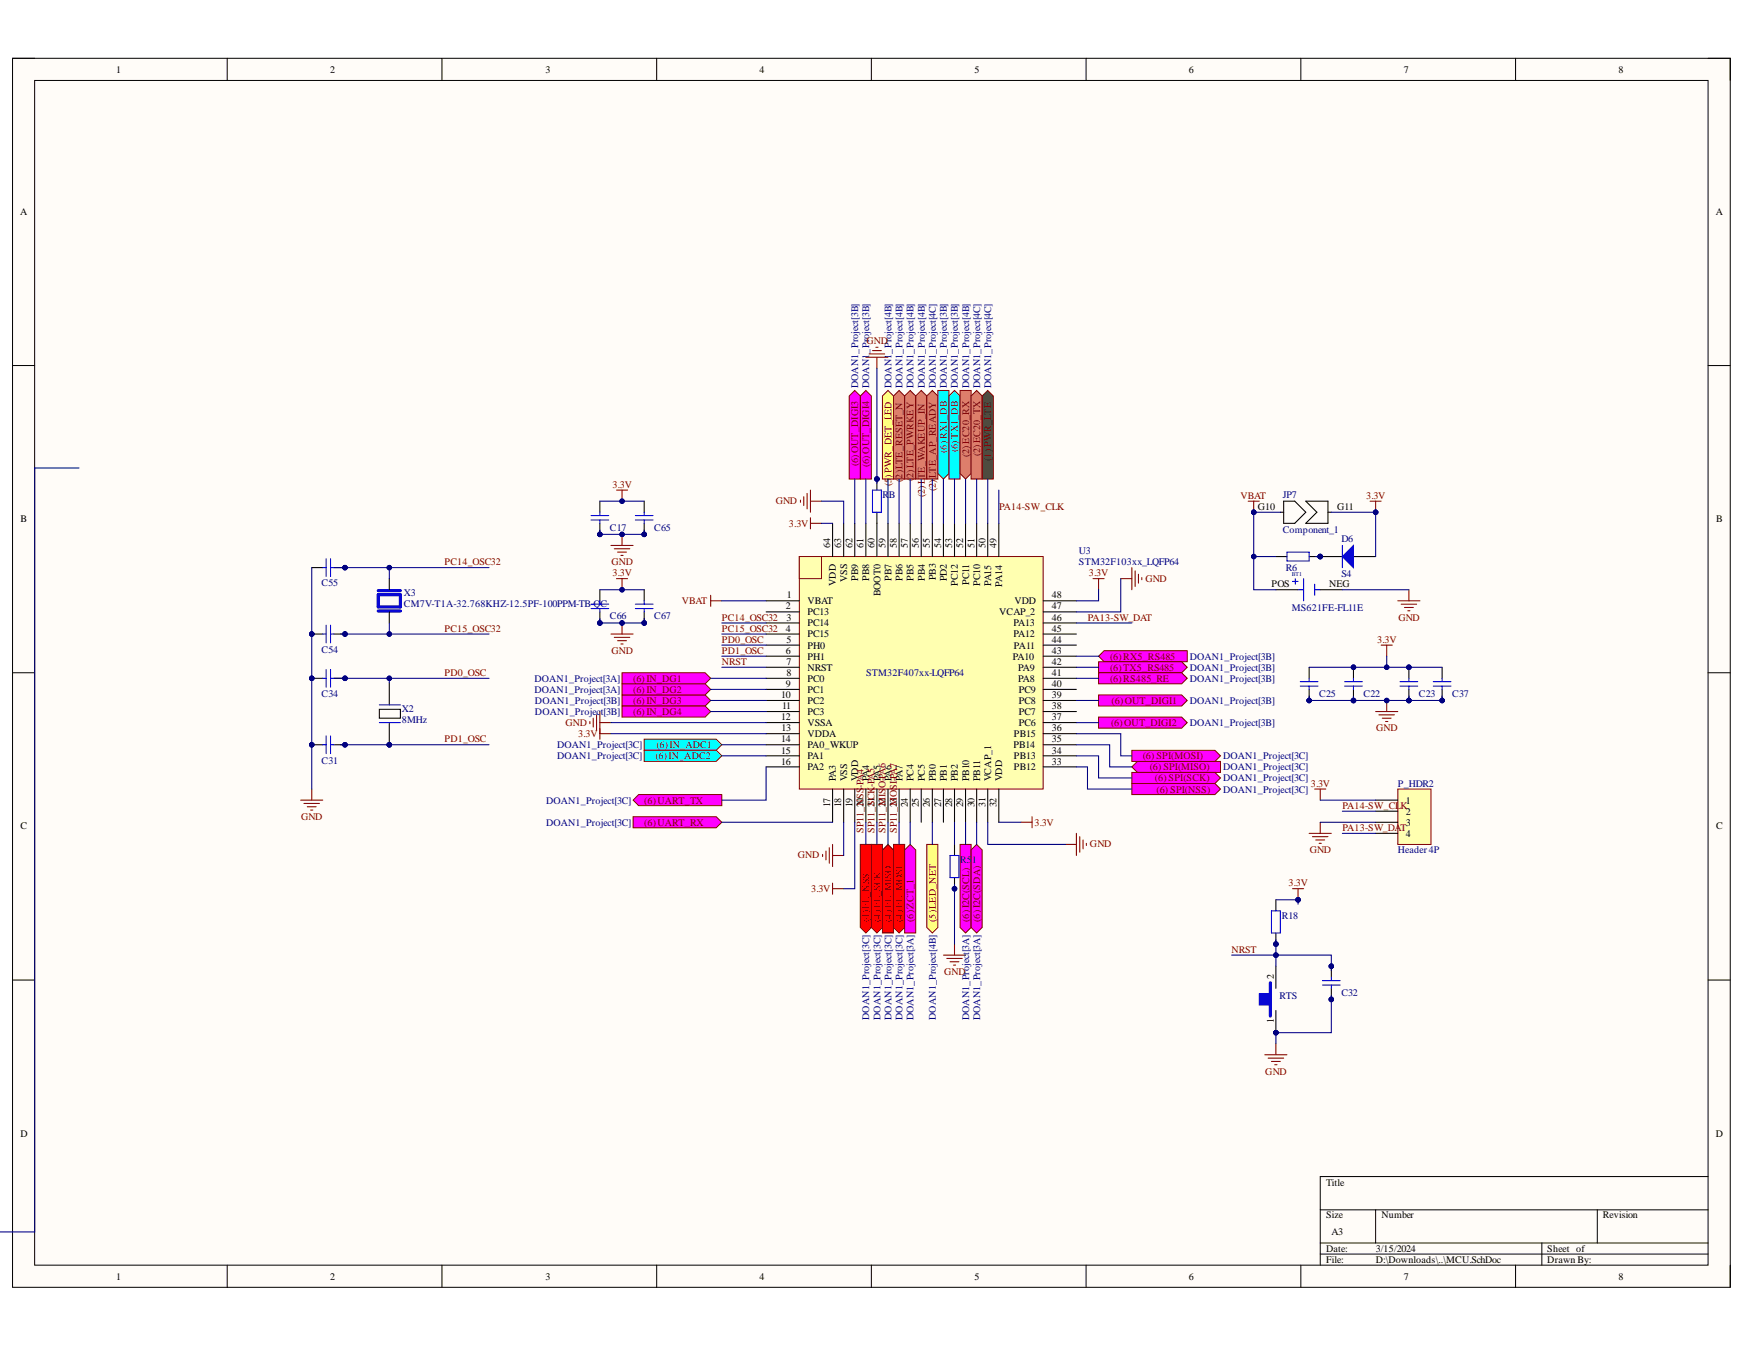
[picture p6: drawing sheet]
<svg xmlns="http://www.w3.org/2000/svg" width="279mm" height="216mm" viewBox="0 0 279 216" stroke-linecap="round" stroke-linejoin="round" font-family="sans-serif">
<defs><g id="words">
<g font-size="1.6">
<text x="18.6" y="11.7">1</text>
<text x="52.8" y="11.7">2</text>
<text x="87.3" y="11.7">3</text>
<text x="121.6" y="11.7">4</text>
<text x="156" y="11.7">5</text>
<text x="190.3" y="11.7">6</text>
<text x="224.8" y="11.7">7</text>
<text x="259.2" y="11.7">8</text>
<text x="3.2" y="34.5">A</text>
<text x="274.7" y="34.5">A</text>
<text x="3.3" y="83.7">B</text>
<text x="201.4" y="81.6">G10</text>
<text x="214.1" y="81.6">G11</text>
<text x="274.8" y="83.7">B</text>
<text x="132.9" y="87.7" transform="rotate(-90 132.9 87.7)">64</text>
<text x="134.7" y="87.7" transform="rotate(-90 134.7 87.7)">63</text>
<text x="136.5" y="87.7" transform="rotate(-90 136.5 87.7)">62</text>
<text x="138.2" y="87.7" transform="rotate(-90 138.2 87.7)">61</text>
<text x="140" y="87.7" transform="rotate(-90 140 87.7)">60</text>
<text x="141.8" y="87.7" transform="rotate(-90 141.8 87.7)">59</text>
<text x="143.6" y="87.7" transform="rotate(-90 143.6 87.7)">58</text>
<text x="145.4" y="87.7" transform="rotate(-90 145.4 87.7)">57</text>
<text x="147.1" y="87.7" transform="rotate(-90 147.1 87.7)">56</text>
<text x="148.9" y="87.7" transform="rotate(-90 148.9 87.7)">55</text>
<text x="150.7" y="87.7" transform="rotate(-90 150.7 87.7)">54</text>
<text x="152.5" y="87.7" transform="rotate(-90 152.5 87.7)">53</text>
<text x="154.2" y="87.7" transform="rotate(-90 154.2 87.7)">52</text>
<text x="156" y="87.7" transform="rotate(-90 156 87.7)">51</text>
<text x="157.8" y="87.7" transform="rotate(-90 157.8 87.7)">50</text>
<text x="159.6" y="87.7" transform="rotate(-90 159.6 87.7)">49</text>
<text x="126" y="95.8">1</text>
<text x="133.9" y="93.8" transform="rotate(-90 133.9 93.8)">VDD</text>
<text x="135.6" y="93.2" transform="rotate(-90 135.6 93.2)">VSS</text>
<text x="137.4" y="93" transform="rotate(-90 137.4 93)">PB9</text>
<text x="139.2" y="93" transform="rotate(-90 139.2 93)">PB8</text>
<text x="141" y="95.5" transform="rotate(-90 141 95.5)">BOOT0</text>
<text x="142.7" y="93" transform="rotate(-90 142.7 93)">PB7</text>
<text x="144.5" y="93" transform="rotate(-90 144.5 93)">PB6</text>
<text x="146.3" y="93" transform="rotate(-90 146.3 93)">PB5</text>
<text x="148.1" y="93" transform="rotate(-90 148.1 93)">PB4</text>
<text x="149.8" y="93" transform="rotate(-90 149.8 93)">PB3</text>
<text x="151.6" y="93.1" transform="rotate(-90 151.6 93.1)">PD2</text>
<text x="153.4" y="93.9" transform="rotate(-90 153.4 93.9)">PC12</text>
<text x="155.2" y="93.7" transform="rotate(-90 155.2 93.7)">PC11</text>
<text x="156.9" y="93.9" transform="rotate(-90 156.9 93.9)">PC10</text>
<text x="158.7" y="93.9" transform="rotate(-90 158.7 93.9)">PA15</text>
<text x="160.5" y="94" transform="rotate(-90 160.5 94)">PA14</text>
<text x="168.4" y="95.8">48</text>
<text x="203.6" y="94.1">POS</text>
<text x="212.8" y="94.1">NEG</text>
<text x="125.8" y="97.6">2</text>
<text x="125.8" y="101.2">4</text>
<text x="125.9" y="99.4">3</text>
<text x="129.3" y="96.8">VBAT</text>
<text x="129.3" y="98.5">PC13</text>
<text x="129.3" y="100.3">PC14</text>
<text x="160" y="98.5">VCAP_2</text>
<text x="162.3" y="100.3">PA13</text>
<text x="162.4" y="96.8">VDD</text>
<text x="168.4" y="101.2">45</text>
<text x="168.4" y="99.4">46</text>
<text x="168.4" y="97.6">47</text>
<text x="125.8" y="104.7">6</text>
<text x="125.9" y="102.9">5</text>
<text x="125.9" y="106.5">7</text>
<text x="129.3" y="103.9">PH0</text>
<text x="129.3" y="107.4">NRST</text>
<text x="129.3" y="102.1">PC15</text>
<text x="129.3" y="105.6">PH1</text>
<text x="162.2" y="105.6">PA10</text>
<text x="162.3" y="102.1">PA12</text>
<text x="162.3" y="103.9">PA11</text>
<text x="163" y="107.4">PA9</text>
<text x="168.4" y="106.5">42</text>
<text x="168.4" y="104.7">43</text>
<text x="168.4" y="102.9">44</text>
<text x="125.1" y="111.8">10</text>
<text x="125.2" y="113.6">11</text>
<text x="125.8" y="110">9</text>
<text x="125.9" y="108.3">8</text>
<text x="129.3" y="109.2">PC0</text>
<text x="129.3" y="111">PC1</text>
<text x="129.3" y="112.7">PC2</text>
<text x="163" y="109.2">PA8</text>
<text x="163.1" y="112.7">PC8</text>
<text x="163.1" y="111">PC9</text>
<text x="168.4" y="113.6">38</text>
<text x="168.4" y="111.8">39</text>
<text x="168.4" y="110">40</text>
<text x="168.4" y="108.3">41</text>
<text x="125.1" y="115.4">12</text>
<text x="125.1" y="118.9">14</text>
<text x="125.1" y="117.1">13</text>
<text x="129.3" y="116.3">VSSA</text>
<text x="129.3" y="118.1">VDDA</text>
<text x="129.3" y="119.8">PA0_WKUP</text>
<text x="129.3" y="114.5">PC3</text>
<text x="162.3" y="119.8">PB14</text>
<text x="162.3" y="118.1">PB15</text>
<text x="163.1" y="116.3">PC6</text>
<text x="163.1" y="114.5">PC7</text>
<text x="168.4" y="118.9">35</text>
<text x="168.4" y="117.1">36</text>
<text x="168.4" y="115.4">37</text>
<text x="125.1" y="120.7">15</text>
<text x="125.1" y="122.5">16</text>
<text x="129.3" y="121.6">PA1</text>
<text x="129.3" y="123.4">PA2</text>
<text x="133.9" y="125.2" transform="rotate(-90 133.9 125.2)">PA3</text>
<text x="135.6" y="125.2" transform="rotate(-90 135.6 125.2)">VSS</text>
<text x="137.4" y="125.2" transform="rotate(-90 137.4 125.2)">VDD</text>
<text x="139.2" y="125.2" transform="rotate(-90 139.2 125.2)">PA4</text>
<text x="141" y="125.2" transform="rotate(-90 141 125.2)">PA5</text>
<text x="142.7" y="125.2" transform="rotate(-90 142.7 125.2)">PA6</text>
<text x="144.5" y="125.2" transform="rotate(-90 144.5 125.2)">PA7</text>
<text x="146.3" y="125.2" transform="rotate(-90 146.3 125.2)">PC4</text>
<text x="148.1" y="125.2" transform="rotate(-90 148.1 125.2)">PC5</text>
<text x="149.8" y="125.2" transform="rotate(-90 149.8 125.2)">PB0</text>
<text x="151.6" y="125.2" transform="rotate(-90 151.6 125.2)">PB1</text>
<text x="153.4" y="125.2" transform="rotate(-90 153.4 125.2)">PB2</text>
<text x="155.2" y="125.2" transform="rotate(-90 155.2 125.2)">PB10</text>
<text x="156.9" y="125.2" transform="rotate(-90 156.9 125.2)">PB11</text>
<text x="158.7" y="125.2" transform="rotate(-90 158.7 125.2)">VCAP_1</text>
<text x="160.5" y="125.2" transform="rotate(-90 160.5 125.2)">VDD</text>
<text x="162.3" y="123.4">PB12</text>
<text x="162.3" y="121.6">PB13</text>
<text x="168.4" y="122.5">33</text>
<text x="168.4" y="120.7">34</text>
<text x="132.9" y="129.3" transform="rotate(-90 132.9 129.3)">17</text>
<text x="134.7" y="129.3" transform="rotate(-90 134.7 129.3)">18</text>
<text x="136.5" y="129.3" transform="rotate(-90 136.5 129.3)">19</text>
<text x="141.8" y="128.5" transform="rotate(-90 141.8 128.5)">2</text>
<text x="143.6" y="128.5" transform="rotate(-90 143.6 128.5)">3</text>
<text x="145.4" y="129.3" transform="rotate(-90 145.4 129.3)">24</text>
<text x="147.1" y="129.3" transform="rotate(-90 147.1 129.3)">25</text>
<text x="148.9" y="129.3" transform="rotate(-90 148.9 129.3)">26</text>
<text x="150.7" y="129.3" transform="rotate(-90 150.7 129.3)">27</text>
<text x="152.5" y="129.3" transform="rotate(-90 152.5 129.3)">28</text>
<text x="154.2" y="129.3" transform="rotate(-90 154.2 129.3)">29</text>
<text x="156" y="129.3" transform="rotate(-90 156 129.3)">30</text>
<text x="157.8" y="129.2" transform="rotate(-90 157.8 129.2)">31</text>
<text x="159.6" y="129.3" transform="rotate(-90 159.6 129.3)">32</text>
<text x="225.1" y="128.7">1</text>
<text x="225.1" y="130.5">2</text>
<text x="3.3" y="132.9">C</text>
<text x="225.1" y="132.3">3</text>
<text x="225.1" y="134">4</text>
<text x="274.8" y="132.9">C</text>
<text x="203.9" y="156.9" transform="rotate(-90 203.9 156.9)">2</text>
<text x="203.9" y="163.9" transform="rotate(-90 203.9 163.9)">1</text>
<text x="3.3" y="182.1">D</text>
<text x="274.7" y="182.1">D</text>
<text x="212.3" y="189.9">Title</text>
<text x="212.3" y="195.1">Size</text>
<text x="213.2" y="197.8">A3</text>
<text x="221.2" y="195.1">Number</text>
<text x="256.6" y="195.1">Revision</text>
<text x="212.3" y="200.5">Date:</text>
<text x="212.3" y="202.2">File:</text>
<text x="220.3" y="200.5">3/15/2024</text>
<text x="220.3" y="202.2">D:\Downloads\..\MCU.SchDoc</text>
<text x="247.7" y="200.5">Sheet of</text>
<text x="247.7" y="202.2">Drawn By:</text>
<text x="18.6" y="204.9">1</text>
<text x="52.8" y="204.9">2</text>
<text x="87.3" y="204.9">3</text>
<text x="121.6" y="204.9">4</text>
<text x="156" y="204.9">5</text>
<text x="190.3" y="204.9">6</text>
<text x="224.8" y="204.9">7</text>
<text x="259.2" y="204.9">8</text>
</g>
<g font-size="1.6" fill="#800000">
<text x="138.8" y="55.1">GND</text>
<text x="137.4" y="74.7" transform="rotate(-90 137.4 74.7)">(6)OUT_DIGI3</text>
<text x="139.2" y="74.8" transform="rotate(-90 139.2 74.8)">(6)OUT_DIGI4</text>
<text x="142.7" y="77.8" transform="rotate(-90 142.7 77.8)">(5)PWR_DET_LED</text>
<text x="144.5" y="77.2" transform="rotate(-90 144.5 77.2)">(2)LTE_RESET_N</text>
<text x="146.3" y="77.1" transform="rotate(-90 146.3 77.1)">(2) LTE_PWRKEY</text>
<text x="151.6" y="72.5" transform="rotate(-90 151.6 72.5)">(6) RX1_DB</text>
<text x="153.4" y="72.4" transform="rotate(-90 153.4 72.4)">(6) TX1_DB</text>
<text x="155.2" y="73.2" transform="rotate(-90 155.2 73.2)">(2)EC20_RX</text>
<text x="156.9" y="73.1" transform="rotate(-90 156.9 73.1)">(2)EC20_TX</text>
<text x="158.7" y="73.8" transform="rotate(-90 158.7 73.8)">(1) PWR_LTE</text>
<text x="98.1" y="78.1">3.3V</text>
<text x="124.2" y="80.8">GND</text>
<text x="148.1" y="79.6" transform="rotate(-90 148.1 79.6)">(2)LTE_WAKEUP_IN</text>
<text x="149.8" y="78.7" transform="rotate(-90 149.8 78.7)">(2) LTE_AP_READY</text>
<text x="160" y="81.6">PA14-SW_CLK</text>
<text x="198.6" y="79.9">VBAT</text>
<text x="218.7" y="79.9">3.3V</text>
<text x="126.3" y="84.3">3.3V</text>
<text x="71.2" y="90.5">PC14_OSC32</text>
<text x="97.9" y="90.5">GND</text>
<text x="98.1" y="92.3">3.3V</text>
<text x="174.4" y="92.3">3.3V</text>
<text x="183.4" y="93.2">GND</text>
<text x="71.2" y="101.2">PC15_OSC32</text>
<text x="109.2" y="96.8">VBAT</text>
<text x="115.6" y="101.2">PC15_OSC32</text>
<text x="115.6" y="99.4">PC14_OSC32</text>
<text x="174.2" y="99.4">PA13-SW_DAT</text>
<text x="223.9" y="99.4">GND</text>
<text x="97.9" y="104.7">GND</text>
<text x="115.6" y="106.5">NRST</text>
<text x="115.6" y="104.7">PD1_OSC</text>
<text x="115.6" y="102.9">PD0_OSC</text>
<text x="177.7" y="105.6">(6)RX5_RS485</text>
<text x="177.7" y="107.4">(6)TX5_RS485</text>
<text x="220.5" y="102.9">3.3V</text>
<text x="71.2" y="108.3">PD0_OSC</text>
<text x="101.4" y="112.7">(6)IN_DG3</text>
<text x="101.4" y="109.2">(6)IN_DG1</text>
<text x="101.4" y="111">(6)IN_DG2</text>
<text x="177.7" y="109.2">(6)RS485_RE</text>
<text x="178" y="112.7">(6)OUT_DIGI1</text>
<text x="71.2" y="118.9">PD1_OSC</text>
<text x="90.6" y="116.3">GND</text>
<text x="92.6" y="118.1">3.3V</text>
<text x="101.4" y="114.5">(6)IN_DG4</text>
<text x="105.1" y="119.8">(6)IN_ADC1</text>
<text x="177.9" y="116.3">(6)OUT_DIGI2</text>
<text x="220.4" y="117.1">GND</text>
<text x="104.9" y="121.6">(6)IN_ADC2</text>
<text x="183" y="121.6">(6) SPI(MOSI)</text>
<text x="184.1" y="123.4">(6) SPI(MISO)</text>
<text x="184.9" y="125.2">(6) SPI(SCK)</text>
<text x="48.2" y="131.3">GND</text>
<text x="103.2" y="128.7">(6)UART_TX</text>
<text x="138.2" y="126.2" transform="rotate(-90 138.2 126.2)">-PA4</text>
<text x="140" y="126" transform="rotate(-90 140 126)">-PA5</text>
<text x="141.8" y="126.3" transform="rotate(-90 141.8 126.3)">O-PA6</text>
<text x="185.2" y="126.9">(6) SPI(NSS)</text>
<text x="209.9" y="126">3.3V</text>
<text x="214.9" y="129.6">PA14-SW_CLK</text>
<text x="103.2" y="132.3">(6)UART_RX</text>
<text x="127.8" y="137.5">GND</text>
<text x="138.2" y="133.4" transform="rotate(-90 138.2 133.4)">SP11_2N0SS</text>
<text x="140" y="133.4" transform="rotate(-90 140 133.4)">SP11_2S1CK</text>
<text x="141.8" y="133.4" transform="rotate(-90 141.8 133.4)">SP11_2MIS</text>
<text x="143.6" y="133.4" transform="rotate(-90 143.6 133.4)">SP11_2MOSI-PA7</text>
<text x="165.6" y="132.3">3.3V</text>
<text x="174.5" y="135.7">GND</text>
<text x="209.7" y="136.7">GND</text>
<text x="214.9" y="133.1">PA13-SW_DAT</text>
<text x="129.9" y="142.8">3.3V</text>
<text x="206.3" y="142">3.3V</text>
<text x="139.2" y="147.6" transform="rotate(-90 139.2 147.6)">(4)FL_NSS</text>
<text x="141" y="147.6" transform="rotate(-90 141 147.6)">(4) FL_SCK</text>
<text x="142.7" y="147.6" transform="rotate(-90 142.7 147.6)">(4) FL_MISO</text>
<text x="144.5" y="147.6" transform="rotate(-90 144.5 147.6)">(4) FL_MOSI</text>
<text x="146.3" y="147.6" transform="rotate(-90 146.3 147.6)">(6)ZCT_1</text>
<text x="149.8" y="147.6" transform="rotate(-90 149.8 147.6)">(5)LED_NET</text>
<text x="155.2" y="147.6" transform="rotate(-90 155.2 147.6)">(6) I2C(SCL)</text>
<text x="156.9" y="147.6" transform="rotate(-90 156.9 147.6)">(6) I2C(SDA)</text>
<text x="197.2" y="152.6">NRST</text>
<text x="151.2" y="156.2">GND</text>
<text x="202.6" y="172.1">GND</text>
</g>
<g font-size="1.6" fill="#000080">
<text x="139.2" y="56.6" transform="rotate(-90 139.2 56.6)">_Project[3B]</text>
<text x="137.4" y="62.2" transform="rotate(-90 137.4 62.2)">DOAN1_Project[3B]</text>
<text x="139.2" y="62.2" transform="rotate(-90 139.2 62.2)">DOAN1</text>
<text x="142.7" y="62.2" transform="rotate(-90 142.7 62.2)">DOAN1_Project[4B]</text>
<text x="144.5" y="62.2" transform="rotate(-90 144.5 62.2)">DOAN1_Project[4B]</text>
<text x="146.3" y="62.2" transform="rotate(-90 146.3 62.2)">DOAN1_Project[4B]</text>
<text x="148.1" y="62.2" transform="rotate(-90 148.1 62.2)">DOAN1_Project[4B]</text>
<text x="149.8" y="62.2" transform="rotate(-90 149.8 62.2)">DOAN1_Project[4C]</text>
<text x="151.6" y="62.2" transform="rotate(-90 151.6 62.2)">DOAN1_Project[3B]</text>
<text x="153.4" y="62.2" transform="rotate(-90 153.4 62.2)">DOAN1_Project[3B]</text>
<text x="155.2" y="62.2" transform="rotate(-90 155.2 62.2)">DOAN1_Project[4B]</text>
<text x="156.9" y="62.2" transform="rotate(-90 156.9 62.2)">DOAN1_Project[4C]</text>
<text x="158.7" y="62.2" transform="rotate(-90 158.7 62.2)">DOAN1_Project[4C]</text>
<text x="141.3" y="79.7">R</text>
<text x="142.3" y="79.7">B</text>
<text x="205.4" y="79.7">JP7</text>
<text x="97.7" y="85">C17</text>
<text x="104.8" y="85">C65</text>
<text x="172.7" y="88.7">U3</text>
<text x="205.4" y="85.4">Component_1</text>
<text x="214.8" y="86.8">D6</text>
<text x="51.5" y="93.9">C55</text>
<text x="64.7" y="95.5">X3</text>
<text x="172.7" y="90.5">STM32F103xx_LQFP64</text>
<text x="205.9" y="91.4">R6</text>
<text x="214.8" y="92.5">S4</text>
<text x="64.7" y="97.3">CM7V-T1A-32.768KHZ-12.5PF-100PPM-TB-QC</text>
<text x="97.7" y="99.2">C66</text>
<text x="104.8" y="99.2">C67</text>
<text x="206.8" y="97.8">MS621FE-FL11E</text>
<text x="51.5" y="104.5">C54</text>
<text x="190.5" y="105.6">DOAN1_Project[3B]</text>
<text x="190.5" y="107.4">DOAN1_Project[3B]</text>
<text x="51.5" y="111.6">C34</text>
<text x="85.6" y="109.2">DOAN1_Project[3A]</text>
<text x="85.6" y="111">DOAN1_Project[3A]</text>
<text x="85.7" y="112.7">DOAN1_Project[3B]</text>
<text x="138.7" y="108.3">STM32F407xx-LQFP64</text>
<text x="190.5" y="112.7">DOAN1_Project[3B]</text>
<text x="190.5" y="109.2">DOAN1_Project[3B]</text>
<text x="211.2" y="111.6">C25</text>
<text x="218.3" y="111.6">C22</text>
<text x="227.2" y="111.6">C23</text>
<text x="232.5" y="111.6">C37</text>
<text x="64.3" y="114.1">X2</text>
<text x="64.3" y="115.9">8MHz</text>
<text x="85.7" y="114.5">DOAN1_Proje</text>
<text x="89.2" y="119.8">DOAN1_Project[3C]</text>
<text x="95.5" y="114.5">c</text>
<text x="96.2" y="114.5">t[3B]</text>
<text x="190.5" y="116.3">DOAN1_Project[3B]</text>
<text x="51.5" y="122.3">C31</text>
<text x="89.2" y="121.6">DOAN1_Project[3C]</text>
<text x="195.8" y="123.4">DOAN1_Project[3C]</text>
<text x="195.8" y="125.2">DOAN1_Project[3C]</text>
<text x="195.8" y="121.6">DOAN1_Project[3C]</text>
<text x="87.4" y="128.7">DOAN1_Project[3C]</text>
<text x="195.8" y="126.9">DOAN1_Project[3C]</text>
<text x="223.8" y="126">P_HDR2</text>
<text x="87.4" y="132.3">DOAN1_Project[3C]</text>
<text x="223.8" y="136.7">Header 4P</text>
<text x="153.7" y="138.3">R5</text>
<text x="155.6" y="138.3">1</text>
<text x="205.2" y="147.1">R18</text>
<text x="204.9" y="160.1">RTS</text>
<text x="214.8" y="159.6">C32</text>
<text x="139.2" y="163.4" transform="rotate(-90 139.2 163.4)">DOAN1_Project[3C]</text>
<text x="141" y="163.4" transform="rotate(-90 141 163.4)">DOAN1_Project[3C]</text>
<text x="142.7" y="163.4" transform="rotate(-90 142.7 163.4)">DOAN1_Project[3C]</text>
<text x="144.5" y="163.4" transform="rotate(-90 144.5 163.4)">DOAN1_Project[3C]</text>
<text x="146.3" y="163.4" transform="rotate(-90 146.3 163.4)">DOAN1_Project[3A]</text>
<text x="149.8" y="163.4" transform="rotate(-90 149.8 163.4)">DOAN1_Project[4B]</text>
<text x="155.2" y="163.4" transform="rotate(-90 155.2 163.4)">DOAN1_Project[3A]</text>
<text x="156.9" y="163.4" transform="rotate(-90 156.9 163.4)">DOAN1_Project[3A]</text>
</g>
<text font-size=".9" fill="#000080" x="206.8" y="92.3">BT1</text>
</g></defs>
<path d="M2 9.3h275v196.9h-275z" fill-rule="evenodd" fill="#fffcf8"/>
<path d="M2 9.3h275v196.9h-275z" fill="none" stroke="#000" stroke-width=".16"/>
<path d="M5.5 12.9h268v189.7h-268z" fill-rule="evenodd" fill="#fffcf8"/>
<g fill="none" stroke="#000" stroke-width=".16">
<path d="M2 9.3h3.5M5.5 12.9h268v189.7h-268zM36.4 9.3v3.6M70.8 9.3v3.6M105.1 9.3v3.6M139.5 9.3v3.6M173.9 9.3v3.6M208.3 9.3v3.6M242.7 9.3v3.6M273.5 9.3h3.5v3.6M2 58.5h3.5M273.5 58.6h3.5"/>
<path d="M2 107.8h3.5M273.5 107.8h3.5M2 157h3.5M273.5 157h3.5M211.4 193.8h62.1M211.4 199.1h62.1M220.3 193.8v5.3M246.9 199.1v3.5M255.8 193.8v5.3M273.5 188.4h-62.1v14.2M36.4 202.6v3.6M70.8 202.6v3.6"/>
<path d="M105.1 202.6v3.6M139.5 202.6v3.6M173.9 202.6v3.6M208.3 202.6v3.6M211.4 200.9h62.1M242.7 202.6v3.6M277 202.6v3.6"/>
</g>
<path d="M128 89.1h39v37.3h-39z" fill-rule="evenodd" fill="#ffffb0"/>
<path d="M128 89.1h39v37.3h-39z" fill="none" stroke="#800000" stroke-width=".16"/>
<g fill="none" stroke="#000" stroke-width=".17">
<path d="M122.7 96.2h5.3M122.7 98h5.3M122.7 99.8h5.3M133.3 83.8v5.3M135.1 83.8v5.3M136.9 83.8v5.3M138.6 83.8v5.3M140.4 83.8v5.3M142.2 83.8v5.3M144 83.8v5.3M145.7 83.8v5.3M147.5 83.8v5.3"/>
<path d="M149.3 83.8v5.3M151.1 83.8v5.3M152.8 83.8v5.3M154.6 83.8v5.3M156.4 83.8v5.3M158.2 83.8v5.3M159.9 83.8v5.3M167 96.2h5.3M167 98h5.3M167 99.8h5.3M122.7 103.3h5.3M122.7 106.9h5.3"/>
<path d="M122.7 108.6h5.3M122.7 115.7h5.3M122.7 117.5h5.3M122.7 119.3h5.3M122.7 101.5h5.3M122.7 105.1h5.3M122.7 110.4h5.3M122.7 112.2h5.3M122.7 114h5.3M167 103.3h5.3M167 106.9h5.3M167 108.6h5.3"/>
<path d="M167 115.7h5.3M167 117.5h5.3M167 119.3h5.3M167 101.5h5.3M167 105.1h5.3M167 110.4h5.3M167 112.2h5.3M167 114h5.3M122.7 121.1h5.3M122.7 122.8h5.3M133.3 126.4v5.3M135.1 126.4v5.3"/>
<path d="M136.9 126.4v5.3M138.6 126.4v5.3M140.4 126.4v5.3M142.2 126.4v5.3M144 126.4v5.3M145.7 126.4v5.3M147.5 126.4v5.3M149.3 126.4v5.3M151.1 126.4v5.3M152.8 126.4v5.3M154.6 126.4v5.3M156.4 126.4v5.3"/>
<path d="M158.2 126.4v5.3M159.9 126.4v5.3M167 121.1h5.3M167 122.8h5.3"/>
</g>
<path d="M128 89.1h3.5v3.6h-3.5z" fill-rule="evenodd" fill="#ffffb0"/>
<path d="M128 89.1h3.5v3.6h-3.5z" fill="none" stroke="#800000" stroke-width=".16"/>
<path d="M129.8 82.9v1.8M129.8 83.8h1.7" fill="none" stroke="#800000" stroke-width=".17"/>
<path d="M141.3 63.4l.9-.9 .9 .9v13.3h-1.8z" fill-rule="evenodd" fill="#ffff80"/>
<path d="M141.3 63.4l.9-.9 .9 .9v13.3h-1.8z" fill="none" stroke="#800000" stroke-width=".16"/>
<path d="M143.1 63.4l.9-.9 .8 .9v13.3h-1.7z" fill-rule="evenodd" fill="#dd7e6b"/>
<path d="M143.1 63.4l.9-.9 .8 .9v13.3h-1.7z" fill="none" stroke="#800000" stroke-width=".16"/>
<path d="M144.8 63.4l.9-.9 .9 .9v13.3h-1.8z" fill-rule="evenodd" fill="#dd7e6b"/>
<path d="M144.8 63.4l.9-.9 .9 .9v13.3h-1.8z" fill="none" stroke="#800000" stroke-width=".16"/>
<path d="M146.6 63.4l.9-.9 .9 .9v13.3h-1.8z" fill-rule="evenodd" fill="#dd7e6b"/>
<path d="M146.6 63.4l.9-.9 .9 .9v13.3h-1.8z" fill="none" stroke="#800000" stroke-width=".16"/>
<path d="M148.4 63.4l.9-.9 .9 .9v13.3h-1.8z" fill-rule="evenodd" fill="#dd7e6b"/>
<path d="M148.4 63.4l.9-.9 .9 .9v13.3h-1.8z" fill="none" stroke="#800000" stroke-width=".16"/>
<path d="M150.2 62.5h1.7v13.3l-.8 .9-.9-.9z" fill-rule="evenodd" fill="#0ff"/>
<path d="M150.2 62.5h1.7v13.3l-.8 .9-.9-.9z" fill="none" stroke="#800000" stroke-width=".16"/>
<path d="M151.9 63.4l.9-.9 .9 .9v13.3h-1.8z" fill-rule="evenodd" fill="#0ff"/>
<path d="M151.9 63.4l.9-.9 .9 .9v13.3h-1.8z" fill="none" stroke="#800000" stroke-width=".16"/>
<path d="M153.7 62.5h1.8v13.3l-.9 .9-.9-.9z" fill-rule="evenodd" fill="#dd7e6b"/>
<path d="M153.7 62.5h1.8v13.3l-.9 .9-.9-.9z" fill="none" stroke="#800000" stroke-width=".16"/>
<path d="M155.5 63.4l.9-.9 .9 .9v13.3h-1.8z" fill-rule="evenodd" fill="#dd7e6b"/>
<path d="M155.5 63.4l.9-.9 .9 .9v13.3h-1.8z" fill="none" stroke="#800000" stroke-width=".16"/>
<path d="M157.3 63.4l.9-.9 .8 .9v13.3h-1.7z" fill-rule="evenodd" fill="#38761d"/>
<path d="M157.3 63.4l.9-.9 .8 .9v13.3h-1.7z" fill="none" stroke="#800000" stroke-width=".16"/>
<path d="M175 92.7h1.8M175.9 92.7v1.8" fill="none" stroke="#800000" stroke-width=".17"/>
<path d="M175.9 105.1l.9-.9h13.3v1.8h-13.3z" fill-rule="evenodd" fill="#f0f"/>
<path d="M175.9 105.1l.9-.9h13.3v1.8h-13.3z" fill="none" stroke="#800000" stroke-width=".16"/>
<path d="M175.9 106h13.3l.9 .9-.9 .9h-13.3z" fill-rule="evenodd" fill="#f0f"/>
<path d="M175.9 106h13.3l.9 .9-.9 .9h-13.3z" fill="none" stroke="#800000" stroke-width=".16"/>
<path d="M163.5 131.7h1.7M165.2 130.8v1.8" fill="none" stroke="#800000" stroke-width=".17"/>
<path d="M137.7 135.2h1.8v13.3l-.9 .9-.9-.9z" fill-rule="evenodd" fill="#f00"/>
<path d="M137.7 135.2h1.8v13.3l-.9 .9-.9-.9z" fill="none" stroke="#800000" stroke-width=".16"/>
<path d="M139.5 135.2h1.8v13.3l-.9 .9-.9-.9z" fill-rule="evenodd" fill="#f00"/>
<path d="M139.5 135.2h1.8v13.3l-.9 .9-.9-.9z" fill="none" stroke="#800000" stroke-width=".16"/>
<path d="M141.3 136.1l.9-.9 .9 .9v13.3h-1.8z" fill-rule="evenodd" fill="#f00"/>
<path d="M141.3 136.1l.9-.9 .9 .9v13.3h-1.8z" fill="none" stroke="#800000" stroke-width=".16"/>
<path d="M143.1 135.2h1.7v13.3l-.8 .9-.9-.9z" fill-rule="evenodd" fill="#f00"/>
<path d="M143.1 135.2h1.7v13.3l-.8 .9-.9-.9z" fill="none" stroke="#800000" stroke-width=".16"/>
<path d="M148.4 135.2h1.8v13.3l-.9 .9-.9-.9z" fill-rule="evenodd" fill="#ffff80"/>
<path d="M148.4 135.2h1.8v13.3l-.9 .9-.9-.9z" fill="none" stroke="#800000" stroke-width=".16"/>
<path d="M113.8 95.3v1.8M113.8 96.2h1.8M199.8 80.3h1.8M200.7 80.3v1.7M96 116.6v1.8M96 117.5h1.8M133.3 141.5v1.7M133.3 142.3h1.8" fill="none" stroke="#800000" stroke-width=".17"/>
<circle cx="200.7" cy="82" r=".35" fill="#000080"/>
<circle cx="200.7" cy="82" r=".35" fill="none" stroke="#000080" stroke-width=".16"/>
<path d="M219.4 80.3h1.7M220.3 80.3v1.7" fill="none" stroke="#800000" stroke-width=".17"/>
<circle cx="220.3" cy="82" r=".36" fill="#000080"/>
<circle cx="220.3" cy="82" r=".36" fill="none" stroke="#000080" stroke-width=".16"/>
<path d="M98.7 78.5h1.8M99.6 78.5v1.8M221.1 103.3h1.8M222 103.3v1.8" fill="none" stroke="#800000" stroke-width=".17"/>
<circle cx="99.6" cy="80.3" r=".35" fill="#000080"/>
<circle cx="99.6" cy="80.3" r=".35" fill="none" stroke="#000080" stroke-width=".16"/>
<path d="M98.7 92.7h1.8M99.6 92.7v1.8" fill="none" stroke="#800000" stroke-width=".17"/>
<circle cx="99.6" cy="94.5" r=".35" fill="#000080"/>
<circle cx="99.6" cy="94.5" r=".35" fill="none" stroke="#000080" stroke-width=".16"/>
<circle cx="62.3" cy="119.3" r=".35" fill="#000080"/>
<circle cx="62.3" cy="119.3" r=".35" fill="none" stroke="#000080" stroke-width=".16"/>
<path d="M60.7 113.6h3.4v1.4h-3.4zM62.3 115.7v3.6" fill="none" stroke="#000" stroke-width=".17"/>
<circle cx="62.3" cy="119.3" r=".35" fill="#000080"/>
<circle cx="62.3" cy="119.3" r=".35" fill="none" stroke="#000080" stroke-width=".16"/>
<path d="M62.3 109.4v3.5" fill="none" stroke="#000" stroke-width=".17"/>
<path d="M60.7 115.7h3.4M60.7 112.9h3.4" fill="none" stroke="#00f" stroke-width=".17"/>
<path d="M223.8 126.4h5.3v8.8h-5.3z" fill-rule="evenodd" fill="#ffffb0"/>
<path d="M223.8 126.4h5.3v8.8h-5.3z" fill="none" stroke="#800000" stroke-width=".16"/>
<path d="M220.3 128.2h3.5M220.3 129.9h3.5M220.3 131.7h3.5M220.3 133.5h3.5" fill="none" stroke="#000" stroke-width=".17"/>
<path d="M207 142.3h1.7M207.8 142.3v1.8" fill="none" stroke="#800000" stroke-width=".17"/>
<circle cx="207.8" cy="144.1" r=".36" fill="#000080"/>
<circle cx="207.8" cy="144.1" r=".36" fill="none" stroke="#000080" stroke-width=".16"/>
<circle cx="211.4" cy="89.1" r=".35" fill="#000080"/>
<circle cx="211.4" cy="89.1" r=".35" fill="none" stroke="#000080" stroke-width=".16"/>
<path d="M211.4 89.1h3.5M216.7 89.1h3.6" fill="none" stroke="#000" stroke-width=".17"/>
<circle cx="211.4" cy="89.1" r=".35" fill="#000080"/>
<circle cx="211.4" cy="89.1" r=".35" fill="none" stroke="#000080" stroke-width=".16"/>
<path d="M214.9 89.1l1.8-1.7v3.5z" fill="#00f"/>
<path d="M214.9 89.1l1.8-1.7v3.5zM214.9 87.4v3.5" fill="none" stroke="#00f" stroke-width=".17"/>
<g fill="none" stroke="#800000" stroke-width=".17">
<path d="M128.7 79.6v1.4M129.2 79v2.5M129.8 78.5v3.5M97.8 87.4h3.6M98.4 87.9h2.4M98.9 88.4h1.4M99.4 89h.4M99.6 85.6v1.8M128.2 80.1v.3M129.8 80.3h1.7M170.6 135.2h1.7M172.3 133.5v3.5"/>
<path d="M172.9 134v2.5M173.4 134.5v1.5M173.9 135.1v.3M210.5 126.4h1.8M211.4 126.4v1.8"/>
</g>
<circle cx="99.6" cy="85.6" r=".36" fill="#000080"/>
<circle cx="99.6" cy="85.6" r=".36" fill="none" stroke="#000080" stroke-width=".16"/>
<path d="M99.6 99.8v1.7M97.8 101.5h3.6M98.4 102.1h2.4M98.9 102.6h1.4M99.4 103.1h.4" fill="none" stroke="#800000" stroke-width=".17"/>
<circle cx="99.6" cy="99.8" r=".36" fill="#000080"/>
<circle cx="99.6" cy="99.8" r=".36" fill="none" stroke="#000080" stroke-width=".16"/>
<g fill="none" stroke="#800000" stroke-width=".17">
<path d="M94.4 115.6v.3M95 115v1.4M95.5 114.5v2.5M96 114v3.5M96 115.7h1.8M220.3 114h3.5M220.8 114.5h2.5M221.3 115h1.4M221.9 115.6h.3M222 112.2v1.8M48.1 128.2h3.6M48.7 128.7h2.5"/>
<path d="M49.2 129.2h1.4M49.7 129.7h.4M49.9 126.4v1.8M131.7 136.8v.4M132.2 136.3v1.4M132.8 135.8v2.5M133.3 135.2v3.6M133.3 137h1.8"/>
</g>
<circle cx="222" cy="112.2" r=".35" fill="#000080"/>
<circle cx="222" cy="112.2" r=".35" fill="none" stroke="#000080" stroke-width=".16"/>
<g fill="none" stroke="#800000" stroke-width=".17">
<path d="M179.4 92.7h1.8M181.2 90.9v3.6M181.8 91.4v2.5M182.3 92v1.4M182.8 92.5v.4M223.8 96.2h3.6M224.3 96.8h2.5M224.9 97.3h1.4M225.4 97.8h.4M225.6 94.5v1.7M209.6 133.5h3.6M210.1 134h2.5"/>
<path d="M210.7 134.5h1.4M211.2 135.1h.4M211.4 131.7v1.8M151.1 153h3.5M151.6 153.5h2.5M152.1 154h1.4M152.7 154.6h.3M152.8 151.2v1.8M202.5 168.9h3.6M203.1 169.5h2.4M203.6 170h1.4M204.1 170.5h.4"/>
<path d="M204.3 167.2v1.7"/>
</g>
<path d="M62.3 92.7v1.8M62.3 98v1.8M204.3 94.5h3.5M205 82h.5M205.5 80.3h1.8l1.8 1.7-1.8 1.8h-1.8zM209.1 80.3h3.5v3.5h-3.5l1.8-1.8zM211.4 94.5h3.5M212.6 82h.6" fill="none" stroke="#000" stroke-width=".17"/>
<path d="M207 93.1h.8M207.4 92.7v.9M207.8 94.5h.9M208.7 92.7v3.5M210.5 93.6v1.7M210.5 94.5h.9" fill="none" stroke="#00f" stroke-width=".17"/>
<path d="M60.6 95.3h3.5v1.9h-3.5zM60.6 94.6h3.5M60.6 97.9h3.5" fill="none" stroke="#00f" stroke-width=".51"/>
<path d="M99.6 111.3h13.3l.9 .9-.9 .9h-13.3z" fill-rule="evenodd" fill="#f0f"/>
<path d="M99.6 111.3h13.3l.9 .9-.9 .9h-13.3z" fill="none" stroke="#800000" stroke-width=".16"/>
<path d="M99.6 107.8h13.3l.9 .8-.9 .9h-13.3z" fill-rule="evenodd" fill="#f0f"/>
<path d="M99.6 107.8h13.3l.9 .8-.9 .9h-13.3z" fill="none" stroke="#800000" stroke-width=".16"/>
<path d="M99.6 109.5h13.3l.9 .9-.9 .9h-13.3z" fill-rule="evenodd" fill="#f0f"/>
<path d="M99.6 109.5h13.3l.9 .9-.9 .9h-13.3z" fill="none" stroke="#800000" stroke-width=".16"/>
<path d="M99.6 113.1h13.3l.9 .9-.9 .9h-13.3z" fill-rule="evenodd" fill="#f0f"/>
<path d="M99.6 113.1h13.3l.9 .9-.9 .9h-13.3z" fill="none" stroke="#800000" stroke-width=".16"/>
<path d="M103.1 118.4h11.6l.9 .9-.9 .9h-11.6z" fill-rule="evenodd" fill="#0ff"/>
<path d="M103.1 118.4h11.6l.9 .9-.9 .9h-11.6z" fill="none" stroke="#800000" stroke-width=".16"/>
<path d="M103.1 120.2h11.6l.9 .9-.9 .8h-11.6z" fill-rule="evenodd" fill="#0ff"/>
<path d="M103.1 120.2h11.6l.9 .9-.9 .8h-11.6z" fill="none" stroke="#800000" stroke-width=".16"/>
<path d="M102.3 127.3h13.3v1.7h-13.3l-.9-.8z" fill-rule="evenodd" fill="#f0f"/>
<path d="M102.3 127.3h13.3v1.7h-13.3l-.9-.8z" fill="none" stroke="#800000" stroke-width=".16"/>
<path d="M101.4 130.8h13.3l.9 .9-.9 .9h-13.3z" fill-rule="evenodd" fill="#f0f"/>
<path d="M101.4 130.8h13.3l.9 .9-.9 .9h-13.3z" fill="none" stroke="#800000" stroke-width=".16"/>
<path d="M144.8 136.1l.9-.9 .9 .9v13.3h-1.8z" fill-rule="evenodd" fill="#f0f"/>
<path d="M144.8 136.1l.9-.9 .9 .9v13.3h-1.8z" fill="none" stroke="#800000" stroke-width=".16"/>
<path d="M175.9 114.9h13.3l.9 .8-.9 .9h-13.3z" fill-rule="evenodd" fill="#f0f"/>
<path d="M175.9 114.9h13.3l.9 .8-.9 .9h-13.3z" fill="none" stroke="#800000" stroke-width=".16"/>
<path d="M175.9 111.3h13.3l.9 .9-.9 .9h-13.3z" fill-rule="evenodd" fill="#f0f"/>
<path d="M175.9 111.3h13.3l.9 .9-.9 .9h-13.3z" fill="none" stroke="#800000" stroke-width=".16"/>
<path d="M181.2 122.8l.9-.8h13.3v1.7h-13.3z" fill-rule="evenodd" fill="#f0f"/>
<path d="M181.2 122.8l.9-.8h13.3v1.7h-13.3z" fill="none" stroke="#800000" stroke-width=".16"/>
<path d="M181.2 123.7h13.3l.9 .9-.9 .9h-13.3z" fill-rule="evenodd" fill="#f0f"/>
<path d="M181.2 123.7h13.3l.9 .9-.9 .9h-13.3z" fill="none" stroke="#800000" stroke-width=".16"/>
<path d="M181.2 125.5h13.3l.9 .9-.9 .9h-13.3z" fill-rule="evenodd" fill="#f0f"/>
<path d="M181.2 125.5h13.3l.9 .9-.9 .9h-13.3z" fill="none" stroke="#800000" stroke-width=".16"/>
<path d="M137.7 63.4l.9-.9 .9 .9v13.3h-1.8z" fill-rule="evenodd" fill="#f0f"/>
<path d="M137.7 63.4l.9-.9 .9 .9v13.3h-1.8z" fill="none" stroke="#800000" stroke-width=".16"/>
<path d="M136 63.4l.9-.9 .8 .9v13.3h-1.7z" fill-rule="evenodd" fill="#f0f"/>
<path d="M136 63.4l.9-.9 .8 .9v13.3h-1.7z" fill="none" stroke="#800000" stroke-width=".16"/>
<path d="M153.7 135.2h1.8v13.3l-.9 .9-.9-.9z" fill-rule="evenodd" fill="#f0f"/>
<path d="M153.7 135.2h1.8v13.3l-.9 .9-.9-.9z" fill="none" stroke="#800000" stroke-width=".16"/>
<path d="M155.5 136.1l.9-.9 .9 .9v12.4l-.9 .9-.9-.9z" fill-rule="evenodd" fill="#f0f"/>
<path d="M155.5 136.1l.9-.9 .9 .9v12.4l-.9 .9-.9-.9z" fill="none" stroke="#800000" stroke-width=".16"/>
<path d="M138.6 57.2h3.6M139.2 56.7h2.4M139.7 56.2h1.4M140.2 55.6h.4M140.4 57.2v1.8" fill="none" stroke="#800000" stroke-width=".17"/>
<path d="M175.9 107.8h13.3l.9 .8-.9 .9h-13.3z" fill-rule="evenodd" fill="#f0f"/>
<path d="M175.9 107.8h13.3l.9 .8-.9 .9h-13.3z" fill="none" stroke="#800000" stroke-width=".16"/>
<path d="M181.2 120.2h13.3l.9 .9-.9 .9h-13.3z" fill-rule="evenodd" fill="#f0f"/>
<path d="M181.2 120.2h13.3l.9 .9-.9 .9h-13.3z" fill="none" stroke="#800000" stroke-width=".16"/>
<circle cx="140.4" cy="76.7" r=".36" fill="#000080"/>
<circle cx="140.4" cy="76.7" r=".36" fill="none" stroke="#000080" stroke-width=".16"/>
<path d="M140.4 76.7v1.8M140.4 82v1.8" fill="none" stroke="#000" stroke-width=".17"/>
<circle cx="140.4" cy="76.7" r=".36" fill="#000080"/>
<circle cx="140.4" cy="76.7" r=".36" fill="none" stroke="#000080" stroke-width=".16"/>
<path d="M139.7 78.5h1.4v3.5h-1.4z" fill="none" stroke="#00f" stroke-width=".17"/>
<circle cx="55.2" cy="90.9" r=".35" fill="#000080"/>
<circle cx="55.2" cy="90.9" r=".35" fill="none" stroke="#000080" stroke-width=".16"/>
<path d="M49.9 90.9h1.8M53.5 90.9h1.7" fill="none" stroke="#000" stroke-width=".17"/>
<circle cx="55.2" cy="90.9" r=".35" fill="#000080"/>
<circle cx="55.2" cy="90.9" r=".35" fill="none" stroke="#000080" stroke-width=".16"/>
<path d="M51.7 90.9h.5M52.2 89.5v2.8M52.9 89.5v2.8M52.9 90.9h.6" fill="none" stroke="#00f" stroke-width=".17"/>
<circle cx="49.9" cy="101.5" r=".36" fill="#000080"/>
<circle cx="49.9" cy="101.5" r=".36" fill="none" stroke="#000080" stroke-width=".16"/>
<circle cx="55.2" cy="101.5" r=".35" fill="#000080"/>
<circle cx="55.2" cy="101.5" r=".35" fill="none" stroke="#000080" stroke-width=".16"/>
<path d="M49.9 101.5h1.8" fill="none" stroke="#000" stroke-width=".17"/>
<circle cx="49.9" cy="101.5" r=".36" fill="#000080"/>
<circle cx="49.9" cy="101.5" r=".36" fill="none" stroke="#000080" stroke-width=".16"/>
<path d="M53.5 101.5h1.7" fill="none" stroke="#000" stroke-width=".17"/>
<circle cx="55.2" cy="101.5" r=".35" fill="#000080"/>
<circle cx="55.2" cy="101.5" r=".35" fill="none" stroke="#000080" stroke-width=".16"/>
<path d="M51.7 101.5h.5M52.2 100.1v2.9M52.9 100.1v2.9M52.9 101.5h.6" fill="none" stroke="#00f" stroke-width=".17"/>
<circle cx="49.9" cy="108.6" r=".36" fill="#000080"/>
<circle cx="49.9" cy="108.6" r=".36" fill="none" stroke="#000080" stroke-width=".16"/>
<circle cx="55.2" cy="108.6" r=".36" fill="#000080"/>
<circle cx="55.2" cy="108.6" r=".36" fill="none" stroke="#000080" stroke-width=".16"/>
<path d="M49.9 108.6h1.8" fill="none" stroke="#000" stroke-width=".17"/>
<circle cx="49.9" cy="108.6" r=".36" fill="#000080"/>
<circle cx="49.9" cy="108.6" r=".36" fill="none" stroke="#000080" stroke-width=".16"/>
<path d="M53.5 108.6h1.7" fill="none" stroke="#000" stroke-width=".17"/>
<circle cx="55.2" cy="108.6" r=".36" fill="#000080"/>
<circle cx="55.2" cy="108.6" r=".36" fill="none" stroke="#000080" stroke-width=".16"/>
<path d="M51.7 108.6h.5M52.2 107.2v2.9M52.9 107.2v2.9M52.9 108.6h.6" fill="none" stroke="#00f" stroke-width=".17"/>
<circle cx="49.9" cy="119.3" r=".36" fill="#000080"/>
<circle cx="49.9" cy="119.3" r=".36" fill="none" stroke="#000080" stroke-width=".16"/>
<circle cx="55.2" cy="119.3" r=".35" fill="#000080"/>
<circle cx="55.2" cy="119.3" r=".35" fill="none" stroke="#000080" stroke-width=".16"/>
<path d="M49.9 119.3h1.8" fill="none" stroke="#000" stroke-width=".17"/>
<circle cx="49.9" cy="119.3" r=".36" fill="#000080"/>
<circle cx="49.9" cy="119.3" r=".36" fill="none" stroke="#000080" stroke-width=".16"/>
<path d="M53.5 119.3h1.7" fill="none" stroke="#000" stroke-width=".17"/>
<circle cx="55.2" cy="119.3" r=".35" fill="#000080"/>
<circle cx="55.2" cy="119.3" r=".35" fill="none" stroke="#000080" stroke-width=".16"/>
<path d="M51.7 119.3h.5M52.2 117.9v2.8M52.9 117.9v2.8M52.9 119.3h.6" fill="none" stroke="#00f" stroke-width=".17"/>
<circle cx="96" cy="85.6" r=".36" fill="#000080"/>
<circle cx="96" cy="85.6" r=".36" fill="none" stroke="#000080" stroke-width=".16"/>
<path d="M96 83.8v1.8" fill="none" stroke="#000" stroke-width=".17"/>
<circle cx="96" cy="85.6" r=".36" fill="#000080"/>
<circle cx="96" cy="85.6" r=".36" fill="none" stroke="#000080" stroke-width=".16"/>
<path d="M96 80.3v1.7" fill="none" stroke="#000" stroke-width=".17"/>
<path d="M94.6 82.6h2.9M94.6 83.3h2.9M96 82v.6M96 83.3v.5" fill="none" stroke="#00f" stroke-width=".17"/>
<circle cx="103.1" cy="85.6" r=".36" fill="#000080"/>
<circle cx="103.1" cy="85.6" r=".36" fill="none" stroke="#000080" stroke-width=".16"/>
<path d="M103.1 83.8v1.8" fill="none" stroke="#000" stroke-width=".17"/>
<circle cx="103.1" cy="85.6" r=".36" fill="#000080"/>
<circle cx="103.1" cy="85.6" r=".36" fill="none" stroke="#000080" stroke-width=".16"/>
<path d="M103.1 80.3v1.7" fill="none" stroke="#000" stroke-width=".17"/>
<path d="M101.7 82.6h2.9M101.7 83.3h2.9M103.1 82v.6M103.1 83.3v.5" fill="none" stroke="#00f" stroke-width=".17"/>
<circle cx="96" cy="99.8" r=".36" fill="#000080"/>
<circle cx="96" cy="99.8" r=".36" fill="none" stroke="#000080" stroke-width=".16"/>
<path d="M96 98v1.8" fill="none" stroke="#000" stroke-width=".17"/>
<circle cx="96" cy="99.8" r=".36" fill="#000080"/>
<circle cx="96" cy="99.8" r=".36" fill="none" stroke="#000080" stroke-width=".16"/>
<path d="M96 94.5v1.7" fill="none" stroke="#000" stroke-width=".17"/>
<path d="M94.6 96.8h2.9M94.6 97.5h2.9M96 96.2v.6M96 97.5v.5" fill="none" stroke="#00f" stroke-width=".17"/>
<circle cx="103.1" cy="99.8" r=".36" fill="#000080"/>
<circle cx="103.1" cy="99.8" r=".36" fill="none" stroke="#000080" stroke-width=".16"/>
<path d="M103.1 98v1.8" fill="none" stroke="#000" stroke-width=".17"/>
<circle cx="103.1" cy="99.8" r=".36" fill="#000080"/>
<circle cx="103.1" cy="99.8" r=".36" fill="none" stroke="#000080" stroke-width=".16"/>
<path d="M103.1 94.5v1.7" fill="none" stroke="#000" stroke-width=".17"/>
<path d="M101.7 96.8h2.9M101.7 97.5h2.9M103.1 96.2v.6M103.1 97.5v.5" fill="none" stroke="#00f" stroke-width=".17"/>
<circle cx="211.4" cy="89.1" r=".35" fill="#000080"/>
<circle cx="211.4" cy="89.1" r=".35" fill="none" stroke="#000080" stroke-width=".16"/>
<path d="M209.6 89.1h1.8" fill="none" stroke="#000" stroke-width=".17"/>
<circle cx="211.4" cy="89.1" r=".35" fill="#000080"/>
<circle cx="211.4" cy="89.1" r=".35" fill="none" stroke="#000080" stroke-width=".16"/>
<path d="M204.3 89.1h1.8" fill="none" stroke="#000" stroke-width=".17"/>
<path d="M206.1 88.4h3.5v1.4h-3.5z" fill="none" stroke="#00f" stroke-width=".17"/>
<circle cx="204.3" cy="151.2" r=".35" fill="#000080"/>
<circle cx="204.3" cy="151.2" r=".35" fill="none" stroke="#000080" stroke-width=".16"/>
<path d="M204.3 149.4v1.8" fill="none" stroke="#000" stroke-width=".17"/>
<circle cx="204.3" cy="151.2" r=".35" fill="#000080"/>
<circle cx="204.3" cy="151.2" r=".35" fill="none" stroke="#000080" stroke-width=".16"/>
<path d="M204.3 144.1v1.8" fill="none" stroke="#000" stroke-width=".17"/>
<path d="M203.6 145.9h1.4v3.5h-1.4z" fill="none" stroke="#00f" stroke-width=".17"/>
<circle cx="152.8" cy="142.3" r=".35" fill="#000080"/>
<circle cx="152.8" cy="142.3" r=".35" fill="none" stroke="#000080" stroke-width=".16"/>
<path d="M152.8 140.6v1.7" fill="none" stroke="#000" stroke-width=".17"/>
<circle cx="152.8" cy="142.3" r=".35" fill="#000080"/>
<circle cx="152.8" cy="142.3" r=".35" fill="none" stroke="#000080" stroke-width=".16"/>
<path d="M152.8 135.2v1.8" fill="none" stroke="#000" stroke-width=".17"/>
<path d="M152.1 137h1.4v3.6h-1.4z" fill="none" stroke="#00f" stroke-width=".17"/>
<circle cx="213.2" cy="160.1" r=".36" fill="#000080"/>
<circle cx="213.2" cy="160.1" r=".36" fill="none" stroke="#000080" stroke-width=".16"/>
<circle cx="213.2" cy="154.8" r=".35" fill="#000080"/>
<circle cx="213.2" cy="154.8" r=".35" fill="none" stroke="#000080" stroke-width=".16"/>
<path d="M213.2 158.3v1.8" fill="none" stroke="#000" stroke-width=".17"/>
<circle cx="213.2" cy="160.1" r=".36" fill="#000080"/>
<circle cx="213.2" cy="160.1" r=".36" fill="none" stroke="#000080" stroke-width=".16"/>
<path d="M213.2 154.7v1.8" fill="none" stroke="#000" stroke-width=".17"/>
<circle cx="213.2" cy="154.8" r=".35" fill="#000080"/>
<circle cx="213.2" cy="154.8" r=".35" fill="none" stroke="#000080" stroke-width=".16"/>
<path d="M211.7 157.1h2.9M211.7 157.8h2.9M213.2 156.5v.6M213.2 157.8v.5" fill="none" stroke="#00f" stroke-width=".17"/>
<circle cx="209.6" cy="112.2" r=".35" fill="#000080"/>
<circle cx="209.6" cy="112.2" r=".35" fill="none" stroke="#000080" stroke-width=".16"/>
<path d="M209.6 110.4v1.8" fill="none" stroke="#000" stroke-width=".17"/>
<circle cx="209.6" cy="112.2" r=".35" fill="#000080"/>
<circle cx="209.6" cy="112.2" r=".35" fill="none" stroke="#000080" stroke-width=".16"/>
<path d="M209.6 106.9v1.7" fill="none" stroke="#000" stroke-width=".17"/>
<path d="M208.2 109.2h2.8M208.2 109.9h2.8M209.6 108.6v.6M209.6 109.9v.5" fill="none" stroke="#00f" stroke-width=".17"/>
<circle cx="216.7" cy="112.2" r=".35" fill="#000080"/>
<circle cx="216.7" cy="112.2" r=".35" fill="none" stroke="#000080" stroke-width=".16"/>
<circle cx="216.7" cy="106.9" r=".35" fill="#000080"/>
<circle cx="216.7" cy="106.9" r=".35" fill="none" stroke="#000080" stroke-width=".16"/>
<path d="M216.7 110.4v1.8" fill="none" stroke="#000" stroke-width=".17"/>
<circle cx="216.7" cy="112.2" r=".35" fill="#000080"/>
<circle cx="216.7" cy="112.2" r=".35" fill="none" stroke="#000080" stroke-width=".16"/>
<path d="M216.7 106.9v1.7" fill="none" stroke="#000" stroke-width=".17"/>
<circle cx="216.7" cy="106.9" r=".35" fill="#000080"/>
<circle cx="216.7" cy="106.9" r=".35" fill="none" stroke="#000080" stroke-width=".16"/>
<path d="M215.3 109.2h2.8M215.3 109.9h2.8M216.7 108.6v.6M216.7 109.9v.5" fill="none" stroke="#00f" stroke-width=".17"/>
<circle cx="225.6" cy="112.2" r=".35" fill="#000080"/>
<circle cx="225.6" cy="112.2" r=".35" fill="none" stroke="#000080" stroke-width=".16"/>
<circle cx="225.6" cy="106.9" r=".35" fill="#000080"/>
<circle cx="225.6" cy="106.9" r=".35" fill="none" stroke="#000080" stroke-width=".16"/>
<path d="M225.6 110.4v1.8" fill="none" stroke="#000" stroke-width=".17"/>
<circle cx="225.6" cy="112.2" r=".35" fill="#000080"/>
<circle cx="225.6" cy="112.2" r=".35" fill="none" stroke="#000080" stroke-width=".16"/>
<path d="M225.6 106.9v1.7" fill="none" stroke="#000" stroke-width=".17"/>
<circle cx="225.6" cy="106.9" r=".35" fill="#000080"/>
<circle cx="225.6" cy="106.9" r=".35" fill="none" stroke="#000080" stroke-width=".16"/>
<path d="M224.2 109.2h2.8M224.2 109.9h2.8M225.6 108.6v.6M225.6 109.9v.5" fill="none" stroke="#00f" stroke-width=".17"/>
<circle cx="230.9" cy="112.2" r=".35" fill="#000080"/>
<circle cx="230.9" cy="112.2" r=".35" fill="none" stroke="#000080" stroke-width=".16"/>
<path d="M230.9 110.4v1.8" fill="none" stroke="#000" stroke-width=".17"/>
<circle cx="230.9" cy="112.2" r=".35" fill="#000080"/>
<circle cx="230.9" cy="112.2" r=".35" fill="none" stroke="#000080" stroke-width=".16"/>
<path d="M230.9 106.9v1.7" fill="none" stroke="#000" stroke-width=".17"/>
<path d="M229.5 109.2h2.8M229.5 109.9h2.8M230.9 108.6v.6M230.9 109.9v.5" fill="none" stroke="#00f" stroke-width=".17"/>
<circle cx="204.3" cy="165.4" r=".35" fill="#000080"/>
<circle cx="204.3" cy="165.4" r=".35" fill="none" stroke="#000080" stroke-width=".16"/>
<path d="M204.3 161.8v3.6" fill="none" stroke="#000" stroke-width=".17"/>
<circle cx="204.3" cy="165.4" r=".35" fill="#000080"/>
<circle cx="204.3" cy="165.4" r=".35" fill="none" stroke="#000080" stroke-width=".16"/>
<path d="M204.3 154.7v3.6" fill="none" stroke="#000" stroke-width=".17"/>
<path d="M203.4 157.4v5.3" fill="none" stroke="#00f" stroke-width=".51"/>
<path d="M201.6 159.2h1.8v1.8h-1.8z" fill-rule="evenodd" fill="#00f"/>
<path d="M201.6 159.2h1.8v1.8h-1.8z" fill="none" stroke="#00f" stroke-width=".16"/>
<g fill="none" stroke="#000080" stroke-width=".17">
<path d="M136.9 76.7v7.1M138.6 76.7v7.1M142.2 76.7v7.1M144 76.7v7.1M145.7 76.7v7.1M147.5 76.7v7.1M149.3 76.7v7.1M151.1 76.7v7.1M152.8 76.7v7.1M154.6 76.7v7.1M156.4 76.7v7.1M158.2 76.7v7.1"/>
<path d="M159.9 78.5v5.3M115.6 99.8h7.1M115.6 96.2h7.1M131.5 80.3h3.6v3.5M131.5 83.8h1.8M172.3 99.8h8.9M175.9 94.5v1.7h-3.6M179.4 92.7v5.3h-7.1M220.3 82v7.1M97.8 115.7h24.9M97.8 117.5h24.9M113.8 114h8.9"/>
<path d="M113.8 112.2h8.9M115.6 105.1h7.1M115.6 106.9h7.1M115.6 119.3h7.1M115.6 101.5h7.1M115.6 103.3h7.1M172.3 105.1h3.6M172.3 106.9h3.6M172.3 115.7h3.6M115.6 131.7h17.7M115.6 121.1h7.1M122.7 122.8v5.4h-7.1"/>
<path d="M135.1 131.7v5.3M136.9 131.7v10.6h-1.8M138.6 131.7v3.5M140.4 131.7v3.5M142.2 131.7v3.5M144 131.7v3.5M149.3 131.7v3.5M152.8 131.7v3.5M154.6 131.7v3.5M156.4 131.7v3.5M158.2 131.7v3.5h12.4M159.9 131.7h3.6"/>
</g>
<circle cx="220.3" cy="82" r=".36" fill="#000080"/>
<circle cx="220.3" cy="82" r=".36" fill="none" stroke="#000080" stroke-width=".16"/>
<path d="M222 105.1v1.8" fill="none" stroke="#000080" stroke-width=".17"/>
<circle cx="222" cy="106.9" r=".35" fill="#000080"/>
<circle cx="222" cy="106.9" r=".35" fill="none" stroke="#000080" stroke-width=".16"/>
<path d="M96 80.3h7.1" fill="none" stroke="#000080" stroke-width=".17"/>
<circle cx="99.6" cy="80.3" r=".35" fill="#000080"/>
<circle cx="99.6" cy="80.3" r=".35" fill="none" stroke="#000080" stroke-width=".16"/>
<path d="M96 94.5h7.1" fill="none" stroke="#000080" stroke-width=".17"/>
<circle cx="99.6" cy="94.5" r=".35" fill="#000080"/>
<circle cx="99.6" cy="94.5" r=".35" fill="none" stroke="#000080" stroke-width=".16"/>
<path d="M204.3 89.1h-3.6v5.4h3.6" fill="none" stroke="#000080" stroke-width=".17"/>
<circle cx="200.7" cy="89.1" r=".35" fill="#000080"/>
<circle cx="200.7" cy="89.1" r=".35" fill="none" stroke="#000080" stroke-width=".16"/>
<path d="M200.7 82v7.1" fill="none" stroke="#000080" stroke-width=".17"/>
<circle cx="200.7" cy="82" r=".35" fill="#000080"/>
<circle cx="200.7" cy="82" r=".35" fill="none" stroke="#000080" stroke-width=".16"/>
<circle cx="200.7" cy="89.1" r=".35" fill="#000080"/>
<circle cx="200.7" cy="89.1" r=".35" fill="none" stroke="#000080" stroke-width=".16"/>
<path d="M62.3 90.9h16" fill="none" stroke="#000080" stroke-width=".17"/>
<circle cx="62.3" cy="90.9" r=".35" fill="#000080"/>
<circle cx="62.3" cy="90.9" r=".35" fill="none" stroke="#000080" stroke-width=".16"/>
<path d="M53.5 108.6h8.8v.8" fill="none" stroke="#000080" stroke-width=".17"/>
<circle cx="55.2" cy="108.6" r=".36" fill="#000080"/>
<circle cx="55.2" cy="108.6" r=".36" fill="none" stroke="#000080" stroke-width=".16"/>
<circle cx="62.3" cy="108.6" r=".36" fill="#000080"/>
<circle cx="62.3" cy="108.6" r=".36" fill="none" stroke="#000080" stroke-width=".16"/>
<path d="M62.3 108.6h16" fill="none" stroke="#000080" stroke-width=".17"/>
<circle cx="62.3" cy="108.6" r=".36" fill="#000080"/>
<circle cx="62.3" cy="108.6" r=".36" fill="none" stroke="#000080" stroke-width=".16"/>
<path d="M62.3 119.3h16" fill="none" stroke="#000080" stroke-width=".17"/>
<circle cx="62.3" cy="119.3" r=".35" fill="#000080"/>
<circle cx="62.3" cy="119.3" r=".35" fill="none" stroke="#000080" stroke-width=".16"/>
<path d="M211.4 128.2h8.9M211.4 131.7h8.9M214.9 133.5h5.4M214.9 129.9h5.4M207.8 144.1v.7" fill="none" stroke="#000080" stroke-width=".17"/>
<circle cx="207.8" cy="144.1" r=".36" fill="#000080"/>
<circle cx="207.8" cy="144.1" r=".36" fill="none" stroke="#000080" stroke-width=".16"/>
<path d="M204.3 165.4v1.8" fill="none" stroke="#000080" stroke-width=".17"/>
<circle cx="204.3" cy="165.4" r=".35" fill="#000080"/>
<circle cx="204.3" cy="165.4" r=".35" fill="none" stroke="#000080" stroke-width=".16"/>
<path d="M197.2 153h7.1" fill="none" stroke="#000080" stroke-width=".17"/>
<circle cx="204.3" cy="153" r=".35" fill="#000080"/>
<circle cx="204.3" cy="153" r=".35" fill="none" stroke="#000080" stroke-width=".16"/>
<path d="M216.7 111.5v.7" fill="none" stroke="#000080" stroke-width=".17"/>
<circle cx="216.7" cy="112.2" r=".35" fill="#000080"/>
<circle cx="216.7" cy="112.2" r=".35" fill="none" stroke="#000080" stroke-width=".16"/>
<path d="M225.6 111.5v.7" fill="none" stroke="#000080" stroke-width=".17"/>
<circle cx="225.6" cy="112.2" r=".35" fill="#000080"/>
<circle cx="225.6" cy="112.2" r=".35" fill="none" stroke="#000080" stroke-width=".16"/>
<path d="M96 84.9v.7h7.1v-.7" fill="none" stroke="#000080" stroke-width=".17"/>
<circle cx="96" cy="85.6" r=".36" fill="#000080"/>
<circle cx="96" cy="85.6" r=".36" fill="none" stroke="#000080" stroke-width=".16"/>
<circle cx="99.6" cy="85.6" r=".36" fill="#000080"/>
<circle cx="99.6" cy="85.6" r=".36" fill="none" stroke="#000080" stroke-width=".16"/>
<circle cx="103.1" cy="85.6" r=".36" fill="#000080"/>
<circle cx="103.1" cy="85.6" r=".36" fill="none" stroke="#000080" stroke-width=".16"/>
<path d="M210.7 89.1h.7" fill="none" stroke="#000080" stroke-width=".17"/>
<circle cx="211.4" cy="89.1" r=".35" fill="#000080"/>
<circle cx="211.4" cy="89.1" r=".35" fill="none" stroke="#000080" stroke-width=".16"/>
<path d="M49.9 90.9v35.5" fill="none" stroke="#000080" stroke-width=".17"/>
<circle cx="49.9" cy="101.5" r=".36" fill="#000080"/>
<circle cx="49.9" cy="101.5" r=".36" fill="none" stroke="#000080" stroke-width=".16"/>
<circle cx="49.9" cy="108.6" r=".36" fill="#000080"/>
<circle cx="49.9" cy="108.6" r=".36" fill="none" stroke="#000080" stroke-width=".16"/>
<circle cx="49.9" cy="119.3" r=".36" fill="#000080"/>
<circle cx="49.9" cy="119.3" r=".36" fill="none" stroke="#000080" stroke-width=".16"/>
<path d="M54.5 119.3h7.8" fill="none" stroke="#000080" stroke-width=".17"/>
<circle cx="62.3" cy="119.3" r=".35" fill="#000080"/>
<circle cx="62.3" cy="119.3" r=".35" fill="none" stroke="#000080" stroke-width=".16"/>
<circle cx="55.2" cy="119.3" r=".35" fill="#000080"/>
<circle cx="55.2" cy="119.3" r=".35" fill="none" stroke="#000080" stroke-width=".16"/>
<path d="M145.7 131.7v3.5M152.8 141.6v9.6" fill="none" stroke="#000080" stroke-width=".17"/>
<circle cx="152.8" cy="142.3" r=".35" fill="#000080"/>
<circle cx="152.8" cy="142.3" r=".35" fill="none" stroke="#000080" stroke-width=".16"/>
<path d="M96 99.1v.7h7.1v-.7" fill="none" stroke="#000080" stroke-width=".17"/>
<circle cx="96" cy="99.8" r=".36" fill="#000080"/>
<circle cx="96" cy="99.8" r=".36" fill="none" stroke="#000080" stroke-width=".16"/>
<circle cx="99.6" cy="99.8" r=".36" fill="#000080"/>
<circle cx="99.6" cy="99.8" r=".36" fill="none" stroke="#000080" stroke-width=".16"/>
<circle cx="103.1" cy="99.8" r=".36" fill="#000080"/>
<circle cx="103.1" cy="99.8" r=".36" fill="none" stroke="#000080" stroke-width=".16"/>
<path d="M204.3 150.5v2.5" fill="none" stroke="#000080" stroke-width=".17"/>
<circle cx="204.3" cy="151.2" r=".35" fill="#000080"/>
<circle cx="204.3" cy="151.2" r=".35" fill="none" stroke="#000080" stroke-width=".16"/>
<circle cx="204.3" cy="153" r=".35" fill="#000080"/>
<circle cx="204.3" cy="153" r=".35" fill="none" stroke="#000080" stroke-width=".16"/>
<path d="M200.7 82h4.3M214.9 94.5h10.7" fill="none" stroke="#000080" stroke-width=".17"/>
<circle cx="200.7" cy="82" r=".35" fill="#000080"/>
<circle cx="200.7" cy="82" r=".35" fill="none" stroke="#000080" stroke-width=".16"/>
<path d="M213.2 82h7.1" fill="none" stroke="#000080" stroke-width=".17"/>
<circle cx="220.3" cy="82" r=".36" fill="#000080"/>
<circle cx="220.3" cy="82" r=".36" fill="none" stroke="#000080" stroke-width=".16"/>
<path d="M209.6 111.5v.7h21.3v-.7" fill="none" stroke="#000080" stroke-width=".17"/>
<circle cx="209.6" cy="112.2" r=".35" fill="#000080"/>
<circle cx="209.6" cy="112.2" r=".35" fill="none" stroke="#000080" stroke-width=".16"/>
<circle cx="216.7" cy="112.2" r=".35" fill="#000080"/>
<circle cx="216.7" cy="112.2" r=".35" fill="none" stroke="#000080" stroke-width=".16"/>
<circle cx="222" cy="112.2" r=".35" fill="#000080"/>
<circle cx="222" cy="112.2" r=".35" fill="none" stroke="#000080" stroke-width=".16"/>
<circle cx="225.6" cy="112.2" r=".35" fill="#000080"/>
<circle cx="225.6" cy="112.2" r=".35" fill="none" stroke="#000080" stroke-width=".16"/>
<circle cx="230.9" cy="112.2" r=".35" fill="#000080"/>
<circle cx="230.9" cy="112.2" r=".35" fill="none" stroke="#000080" stroke-width=".16"/>
<path d="M54.5 101.5h23.8" fill="none" stroke="#000080" stroke-width=".17"/>
<circle cx="55.2" cy="101.5" r=".35" fill="#000080"/>
<circle cx="55.2" cy="101.5" r=".35" fill="none" stroke="#000080" stroke-width=".16"/>
<circle cx="62.3" cy="101.5" r=".35" fill="#000080"/>
<circle cx="62.3" cy="101.5" r=".35" fill="none" stroke="#000080" stroke-width=".16"/>
<path d="M53.5 90.9h8.8v1.8" fill="none" stroke="#000080" stroke-width=".17"/>
<circle cx="62.3" cy="90.9" r=".35" fill="#000080"/>
<circle cx="62.3" cy="90.9" r=".35" fill="none" stroke="#000080" stroke-width=".16"/>
<circle cx="55.2" cy="90.9" r=".35" fill="#000080"/>
<circle cx="55.2" cy="90.9" r=".35" fill="none" stroke="#000080" stroke-width=".16"/>
<path d="M62.3 99.8v1.7" fill="none" stroke="#000080" stroke-width=".17"/>
<circle cx="62.3" cy="101.5" r=".35" fill="#000080"/>
<circle cx="62.3" cy="101.5" r=".35" fill="none" stroke="#000080" stroke-width=".16"/>
<path d="M113.8 108.6h8.9M113.8 110.4h8.9M172.3 112.2h3.6M204.3 144.1h3.5" fill="none" stroke="#000080" stroke-width=".17"/>
<circle cx="207.8" cy="144.1" r=".36" fill="#000080"/>
<circle cx="207.8" cy="144.1" r=".36" fill="none" stroke="#000080" stroke-width=".16"/>
<path d="M140.4 59v18.4M172.3 119.3h5.4v3.5h3.5M172.3 121.1h3.6v3.5h5.3M172.3 122.8h1.8v3.6h7.1" fill="none" stroke="#000080" stroke-width=".17"/>
<circle cx="140.4" cy="76.7" r=".36" fill="#000080"/>
<circle cx="140.4" cy="76.7" r=".36" fill="none" stroke="#000080" stroke-width=".16"/>
<path d="M172.3 117.5h7.1v3.6h1.8M172.3 108.6h3.6M209.6 106.9h21.3" fill="none" stroke="#000080" stroke-width=".17"/>
<circle cx="216.7" cy="106.9" r=".35" fill="#000080"/>
<circle cx="216.7" cy="106.9" r=".35" fill="none" stroke="#000080" stroke-width=".16"/>
<circle cx="222" cy="106.9" r=".35" fill="#000080"/>
<circle cx="222" cy="106.9" r=".35" fill="none" stroke="#000080" stroke-width=".16"/>
<circle cx="225.6" cy="106.9" r=".35" fill="#000080"/>
<circle cx="225.6" cy="106.9" r=".35" fill="none" stroke="#000080" stroke-width=".16"/>
<path d="M213.2 159.4v6h-8.9" fill="none" stroke="#000080" stroke-width=".17"/>
<circle cx="213.2" cy="160.1" r=".36" fill="#000080"/>
<circle cx="213.2" cy="160.1" r=".36" fill="none" stroke="#000080" stroke-width=".16"/>
<circle cx="204.3" cy="165.4" r=".35" fill="#000080"/>
<circle cx="204.3" cy="165.4" r=".35" fill="none" stroke="#000080" stroke-width=".16"/>
<path d="M204.3 154.7v-1.7h8.9v2.5" fill="none" stroke="#000080" stroke-width=".17"/>
<circle cx="204.3" cy="153" r=".35" fill="#000080"/>
<circle cx="204.3" cy="153" r=".35" fill="none" stroke="#000080" stroke-width=".16"/>
<circle cx="213.2" cy="154.8" r=".35" fill="#000080"/>
<circle cx="213.2" cy="154.8" r=".35" fill="none" stroke="#000080" stroke-width=".16"/>
<path d="M12.7 75h-7.2v122.3h-5.6" fill="none" stroke="#000080" stroke-width=".17"/>
<use href="#words"/>
</svg>
